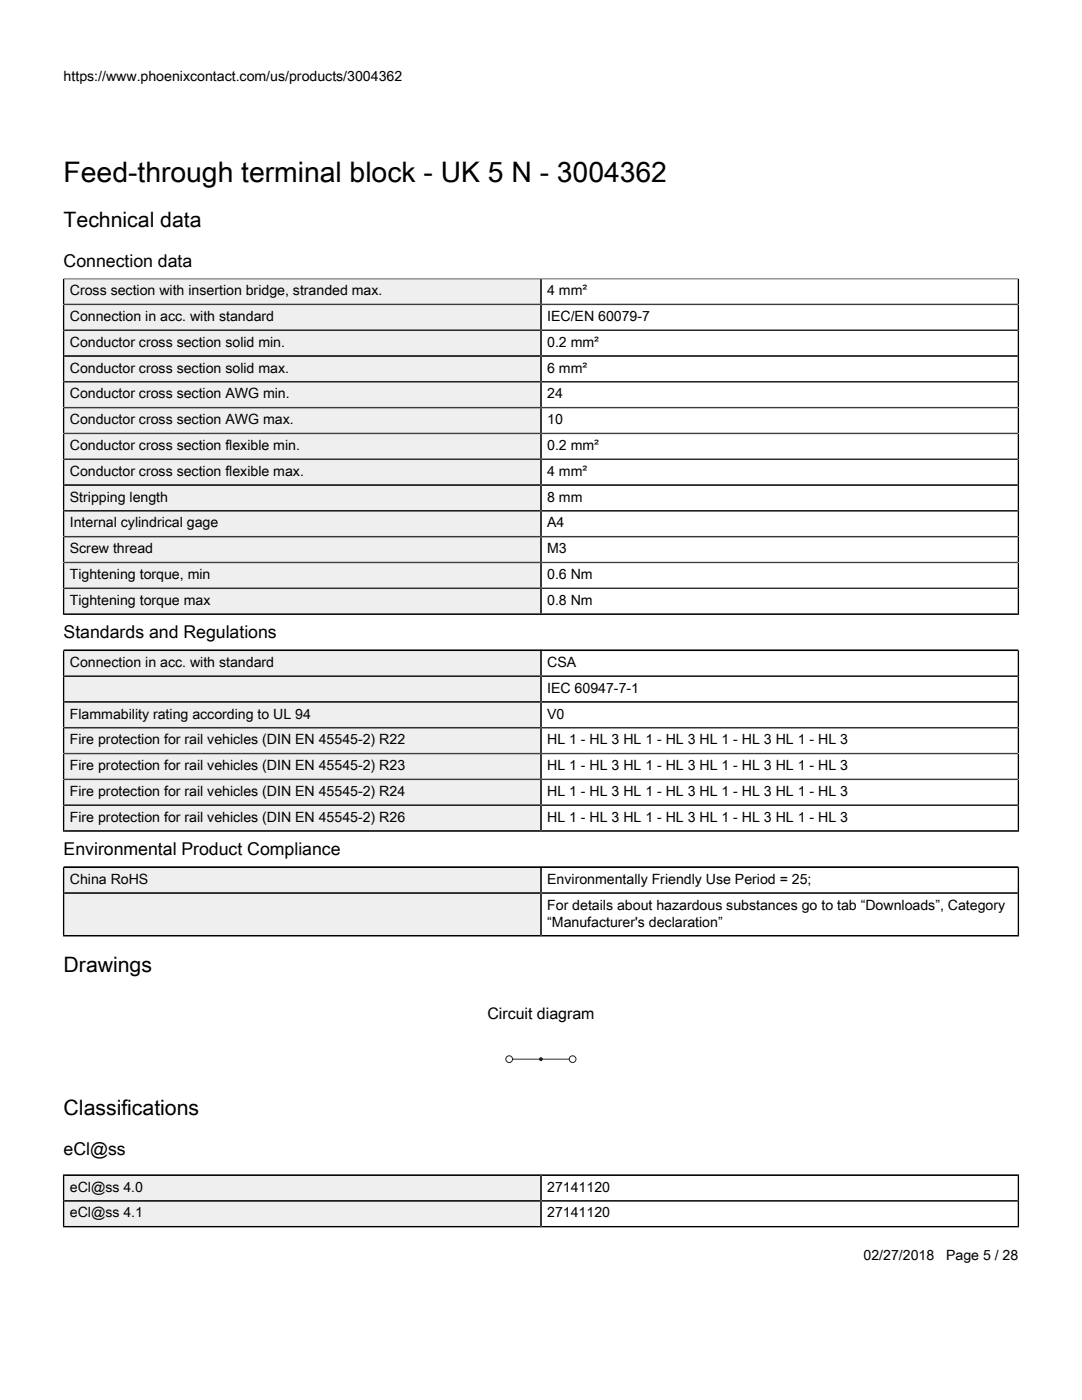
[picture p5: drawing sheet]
<svg xmlns="http://www.w3.org/2000/svg" width="216mm" height="279mm" viewBox="0 0 216 279" stroke-linecap="round" stroke-linejoin="round" font-family="sans-serif">
<defs><g id="words">
<text font-size="5.6" x="12.7" y="36.2">Feed-through terminal block - UK 5 N - 3004362</text>
<g font-size="4.2">
<text x="12.7" y="45.3">Technical data</text>
<text x="12.7" y="193.9">Drawings</text>
<text x="12.7" y="222.5">Classifications</text>
</g>
<g font-size="3.5">
<text x="12.7" y="53.3">Connection data</text>
<text x="12.7" y="127.4">Standards and Regulations</text>
<text x="12.7" y="170.6">Environmental Product Compliance</text>
<text x="12.7" y="230.5">eCl@ss</text>
</g>
<text font-size="3.2" x="97.3" y="203.4">Circuit diagram</text>
<g font-size="2.8">
<text x="12.7" y="16.2">https://www.phoenixcontact.com/us/products/3004362</text>
<text x="13.9" y="58.9">Cross section with insertion bridge, stranded max.</text>
<text x="109.2" y="58.9">4 mm²</text>
<text x="13.9" y="64.1">Connection in acc. with standard</text>
<text x="109.2" y="64.1">IEC/EN 60079-7</text>
<text x="13.9" y="69.2">Conductor cross section solid min.</text>
<text x="109.2" y="69.2">0.2 mm²</text>
<text x="13.9" y="74.4">Conductor cross section solid max.</text>
<text x="109.2" y="74.4">6 mm²</text>
<text x="13.9" y="79.5">Conductor cross section AWG min.</text>
<text x="109.2" y="79.5">24</text>
<text x="13.9" y="84.7">Conductor cross section AWG max.</text>
<text x="13.9" y="89.8">Conductor cross section flexible min.</text>
<text x="109.2" y="84.7">10</text>
<text x="109.2" y="89.8">0.2 mm²</text>
<text x="13.9" y="95">Conductor cross section flexible max.</text>
<text x="109.2" y="95">4 mm²</text>
<text x="13.9" y="100.1">Stripping length</text>
<text x="109.2" y="100.1">8 mm</text>
<text x="13.9" y="105.3">Internal cylindrical gage</text>
<text x="109.2" y="105.3">A4</text>
<text x="13.9" y="110.4">Screw thread</text>
<text x="109.2" y="110.4">M3</text>
<text x="13.9" y="115.6">Tightening torque, min</text>
<text x="109.2" y="115.6">0.6 Nm</text>
<text x="13.9" y="120.7">Tightening torque max</text>
<text x="109.2" y="120.7">0.8 Nm</text>
<text x="13.9" y="133.1">Connection in acc. with standard</text>
<text x="109.2" y="133.1">CSA</text>
<text x="13.9" y="143.4">Flammability rating according to UL 94</text>
<text x="109.2" y="138.2">IEC 60947-7-1</text>
<text x="109.2" y="143.4">V0</text>
<text x="13.9" y="148.5">Fire protection for rail vehicles (DIN EN 45545-2) R22</text>
<text x="109.2" y="148.5">HL 1 - HL 3 HL 1 - HL 3 HL 1 - HL 3 HL 1 - HL 3</text>
<text x="13.9" y="153.7">Fire protection for rail vehicles (DIN EN 45545-2) R23</text>
<text x="109.2" y="153.7">HL 1 - HL 3 HL 1 - HL 3 HL 1 - HL 3 HL 1 - HL 3</text>
<text x="13.9" y="158.8">Fire protection for rail vehicles (DIN EN 45545-2) R24</text>
<text x="109.2" y="158.8">HL 1 - HL 3 HL 1 - HL 3 HL 1 - HL 3 HL 1 - HL 3</text>
<text x="13.9" y="164">Fire protection for rail vehicles (DIN EN 45545-2) R26</text>
<text x="109.2" y="164">HL 1 - HL 3 HL 1 - HL 3 HL 1 - HL 3 HL 1 - HL 3</text>
<text x="13.9" y="176.4">China RoHS</text>
<text x="109.2" y="176.4">Environmentally Friendly Use Period = 25;</text>
<text x="109.2" y="181.5">For details about hazardous substances go to tab “Downloads”, Category</text>
<text x="109.2" y="184.9">“Manufacturer's declaration”</text>
<text x="13.9" y="237.8">eCl@ss 4.0</text>
<text x="109.2" y="237.8">27141120</text>
<text x="13.9" y="243">eCl@ss 4.1</text>
<text x="109.2" y="243">27141120</text>
<text x="172.3" y="251.5">02/27/2018</text>
<text x="188.8" y="251.5">Page 5 / 28</text>
</g>
</g></defs>
<path d="M12.9 55.8h94.9v4.8h-94.9z" fill="#edf0f3"/>
<path d="M12.7 55.6h190.5v5.1h-190.5zM107.9 55.6v5.1" fill="none" stroke="#000" stroke-width=".35"/>
<path d="M12.9 60.9h94.9v4.8h-94.9z" fill="#edf0f3"/>
<path d="M12.7 60.7h190.5v5.2h-190.5zM107.9 60.7v5.2" fill="none" stroke="#000" stroke-width=".35"/>
<path d="M12.9 66.1h94.9v4.8h-94.9z" fill="#edf0f3"/>
<path d="M12.7 65.9h190.5v5.1h-190.5zM107.9 65.9v5.1" fill="none" stroke="#000" stroke-width=".35"/>
<path d="M12.9 71.2h94.9v4.8h-94.9z" fill="#edf0f3"/>
<path d="M12.7 71h190.5v5.2h-190.5zM107.9 71v5.2" fill="none" stroke="#000" stroke-width=".35"/>
<path d="M12.9 76.4h94.9v4.8h-94.9z" fill="#edf0f3"/>
<path d="M12.7 76.2h190.5v5.2h-190.5zM107.9 76.2v5.2" fill="none" stroke="#000" stroke-width=".35"/>
<path d="M12.9 81.5h94.9v4.8h-94.9z" fill="#edf0f3"/>
<path d="M12.7 81.4h190.5v5.1h-190.5zM107.9 81.4v5.1" fill="none" stroke="#000" stroke-width=".35"/>
<path d="M12.9 86.7h94.9v4.8h-94.9z" fill="#edf0f3"/>
<path d="M12.7 86.5h190.5v5.2h-190.5zM107.9 86.5v5.2" fill="none" stroke="#000" stroke-width=".35"/>
<path d="M12.9 91.8h94.9v4.8h-94.9z" fill="#edf0f3"/>
<path d="M12.7 91.7h190.5v5.1h-190.5zM107.9 91.7v5.1" fill="none" stroke="#000" stroke-width=".35"/>
<path d="M12.9 97h94.9v4.8h-94.9z" fill="#edf0f3"/>
<path d="M12.7 96.8h190.5v5.2h-190.5zM107.9 96.8v5.2" fill="none" stroke="#000" stroke-width=".35"/>
<path d="M12.9 102.1h94.9v4.8h-94.9z" fill="#edf0f3"/>
<path d="M12.7 102h190.5v5.1h-190.5zM107.9 102v5.1" fill="none" stroke="#000" stroke-width=".35"/>
<path d="M12.9 107.3h94.9v4.8h-94.9z" fill="#edf0f3"/>
<path d="M12.7 107.1h190.5v5.2h-190.5zM107.9 107.1v5.2" fill="none" stroke="#000" stroke-width=".35"/>
<path d="M12.9 112.4h94.9v4.8h-94.9z" fill="#edf0f3"/>
<path d="M12.7 112.3h190.5v5.1h-190.5zM107.9 112.3v5.1" fill="none" stroke="#000" stroke-width=".35"/>
<path d="M12.9 117.6h94.9v4.8h-94.9z" fill="#edf0f3"/>
<path d="M107.9 117.4v5.2M12.5 122.6h190.9M12.7 122.7v-5.3h190.5v5.3M12.7 129.8h190.5" fill="none" stroke="#000" stroke-width=".35"/>
<path d="M12.9 130h94.9v4.8h-94.9z" fill="#edf0f3"/>
<path d="M12.7 129.8h190.5v5.1h-190.5zM107.9 129.8v5.1" fill="none" stroke="#000" stroke-width=".35"/>
<path d="M12.9 135.1h94.9v4.8h-94.9z" fill="#edf0f3"/>
<path d="M12.7 134.9h190.5v5.2h-190.5zM107.9 134.9v5.2" fill="none" stroke="#000" stroke-width=".35"/>
<path d="M12.9 140.3h94.9v4.8h-94.9z" fill="#edf0f3"/>
<path d="M12.7 140.1h190.5v5.1h-190.5zM107.9 140.1v5.1" fill="none" stroke="#000" stroke-width=".35"/>
<path d="M12.9 145.4h94.9v4.8h-94.9z" fill="#edf0f3"/>
<path d="M12.7 145.2h190.5v5.2h-190.5zM107.9 145.2v5.2" fill="none" stroke="#000" stroke-width=".35"/>
<path d="M12.9 150.6h94.9v4.8h-94.9z" fill="#edf0f3"/>
<path d="M12.7 150.4h190.5v5.1h-190.5zM107.9 150.4v5.1" fill="none" stroke="#000" stroke-width=".35"/>
<path d="M12.9 155.7h94.9v4.8h-94.9z" fill="#edf0f3"/>
<path d="M12.7 155.5h190.5v5.2h-190.5zM107.9 155.5v5.2" fill="none" stroke="#000" stroke-width=".35"/>
<path d="M12.9 160.9h94.9v4.8h-94.9z" fill="#edf0f3"/>
<path d="M12.5 165.8h190.9M12.7 166v-5.3h190.5v5.3M12.7 173.1h190.5M107.9 160.7v5.1" fill="none" stroke="#000" stroke-width=".35"/>
<path d="M12.9 173.2h94.9v4.8h-94.9z" fill="#edf0f3"/>
<path d="M12.7 173.1h190.5v5.1h-190.5zM107.9 173.1v5.1" fill="none" stroke="#000" stroke-width=".35"/>
<path d="M12.9 178.4h94.9v8.2h-94.9z" fill="#edf0f3"/>
<path d="M107.9 178.2v8.6M12.5 186.8h190.9M12.7 186.9v-8.7h190.5v8.7" fill="none" stroke="#000" stroke-width=".35"/>
<g fill="none" stroke="#231f20" stroke-width=".2">
<path d="M102.3 211.4h11.3"/>
<circle cx="101.6" cy="211.4" r=".67"/>
<circle cx="114.3" cy="211.4" r=".67"/>
</g>
<circle cx="107.9" cy="211.4" r=".29" fill="#231f20"/>
<circle cx="107.9" cy="211.4" r=".29" fill="none" stroke="#231f20" stroke-width=".2"/>
<path d="M12.9 234.7h94.9v4.8h-94.9z" fill="#edf0f3"/>
<path d="M12.5 234.5h190.9M12.7 234.3v5.4h190.5v-5.4M107.9 234.5v5.2" fill="none" stroke="#000" stroke-width=".35"/>
<path d="M12.9 239.8h94.9v4.8h-94.9z" fill="#edf0f3"/>
<path d="M107.9 239.7v5.1M12.5 244.8h190.9M12.7 245v-5.3h190.5v5.3" fill="none" stroke="#000" stroke-width=".35"/>
<use href="#words"/>
</svg>
